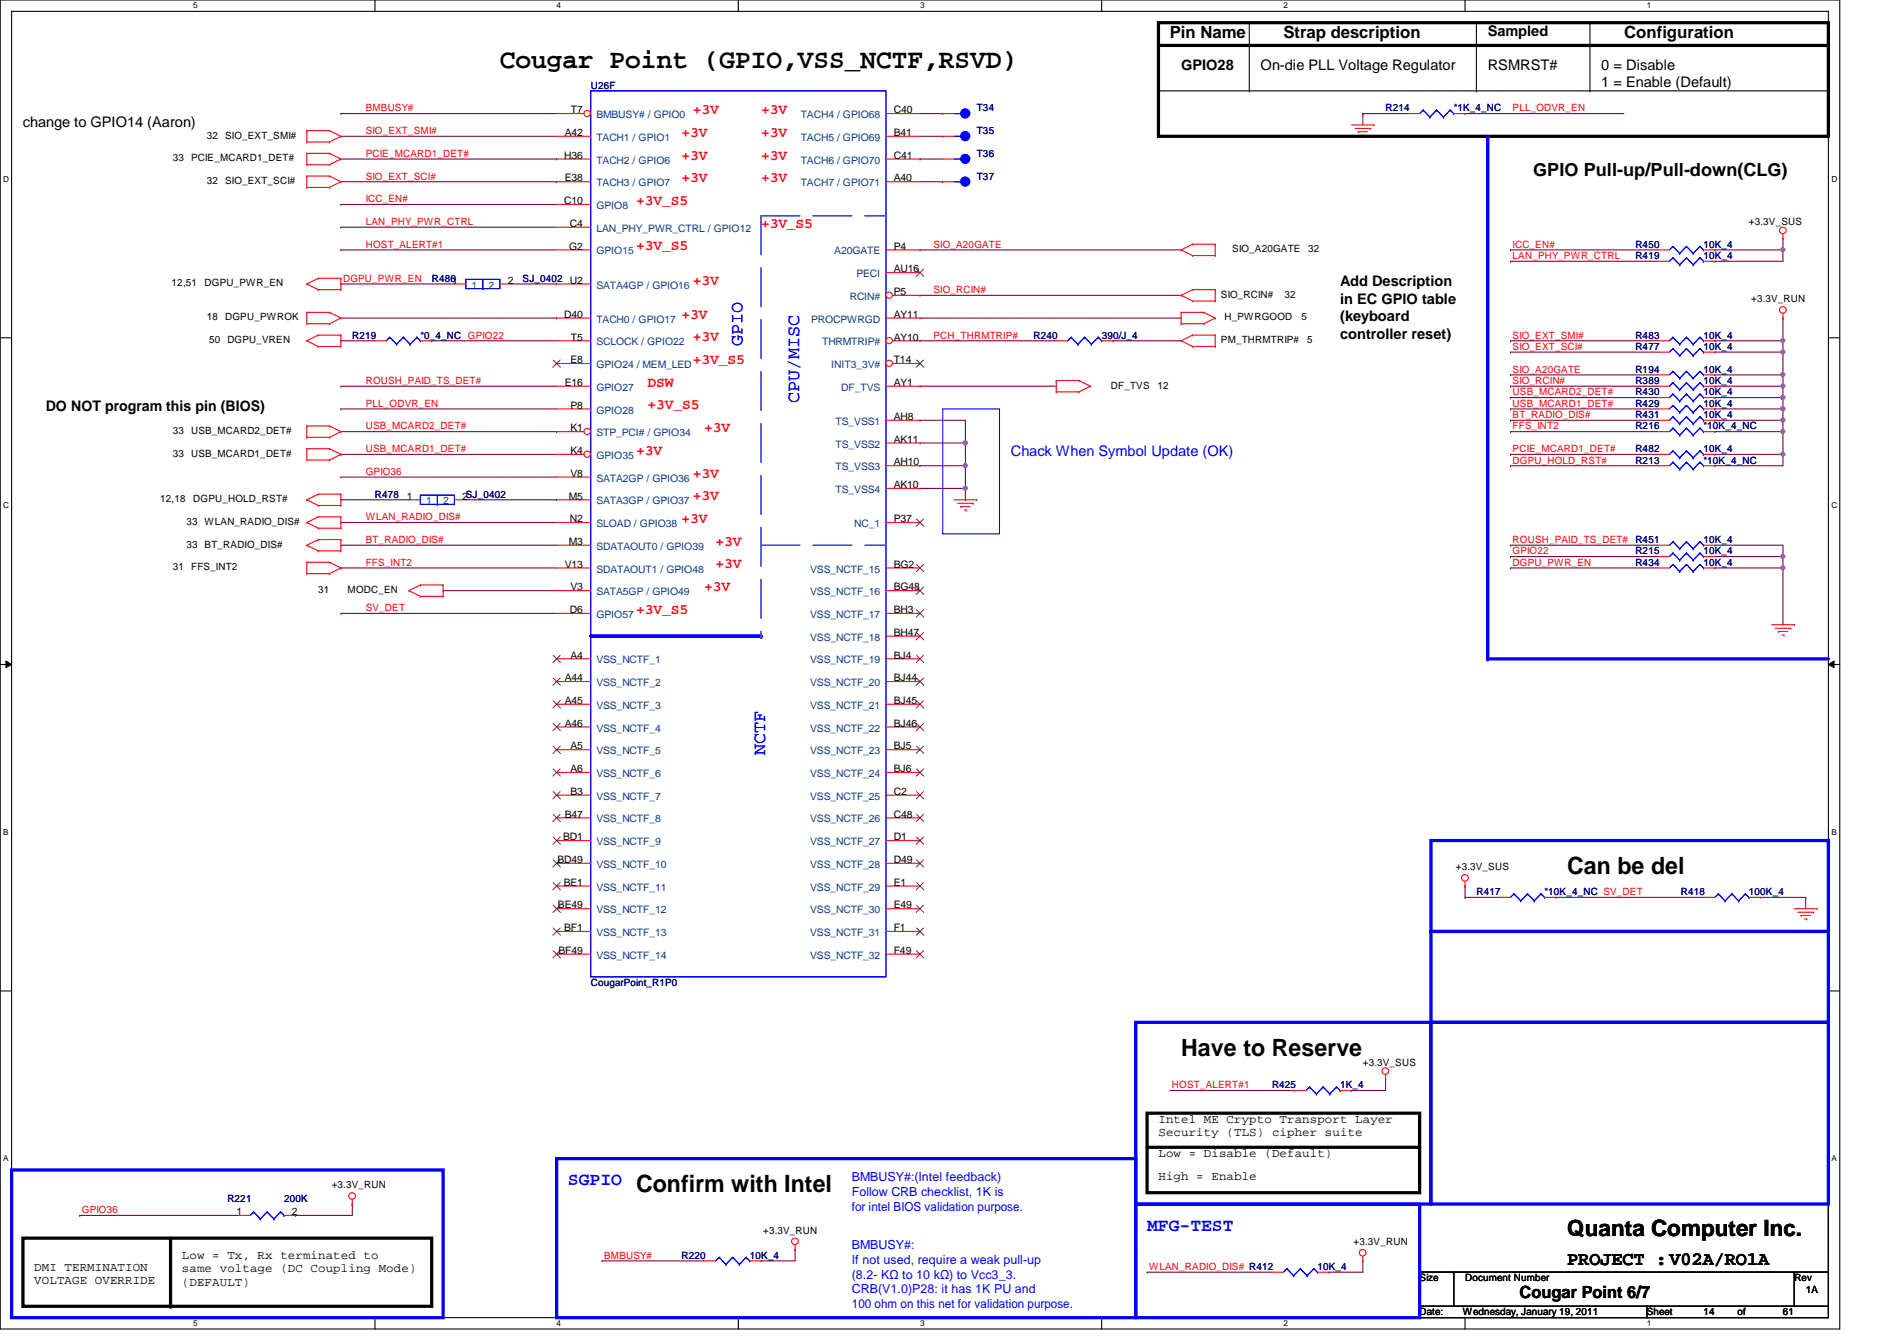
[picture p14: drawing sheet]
<svg xmlns="http://www.w3.org/2000/svg" width="297mm" height="210mm" viewBox="0 0 297 210" stroke-linecap="round" stroke-linejoin="round" font-family="sans-serif">
<defs><g id="words">
<text font-size="4.2" x="78.3" y="10.7">Cougar Point (GPIO,VSS_NCTF,RSVD)</text>
<g font-size="3.7">
<text x="245.4" y="136.8">Can be del</text>
<text x="185" y="165.3">Have to Reserve</text>
<text x="99.6" y="186.6">Confirm with Intel</text>
</g>
<text font-size="3.5" x="245.4" y="193.5">Quanta Computer Inc.</text>
<text font-size="3" x="245.4" y="198.1">PROJECT :V02A/RO1A</text>
<text font-size="2.8" x="240.1" y="27.5">GPIO Pull-up/Pull-down(CLG)</text>
<g font-size="2.8" fill="#00f">
<text x="116.2" y="54.2" transform="rotate(-90 116.2 54.2)">GPIO</text>
<text x="125.1" y="63.1" transform="rotate(-90 125.1 63.1)">CPU/MISC</text>
<text x="119.8" y="118.2" transform="rotate(-90 119.8 118.2)">NCTF</text>
<text x="88.9" y="185.5">SGPIO</text>
<text x="179.6" y="192.6">MFG-TEST</text>
</g>
<g font-size="2.6">
<text x="183.2" y="6">Pin Name</text>
<text x="201" y="6">Strap description</text>
<text x="254.3" y="6">Configuration</text>
<text x="238" y="203.2">Cougar Point 6/7</text>
</g>
<g font-size="2.3">
<text x="233" y="5.7">Sampled</text>
<text x="185" y="11">GPIO28</text>
<text x="197.4" y="11">On-die PLL Voltage Regulator</text>
<text x="233" y="11">RSMRST#</text>
<text x="250.7" y="11">0 = Disable</text>
<text x="250.7" y="13.6">1 = Enable (Default)</text>
<text x="3.6" y="19.9">change to GPIO14 (Aaron)</text>
<text x="209.8" y="44.8">Add Description</text>
<text x="209.8" y="47.5">in EC GPIO table</text>
<text x="209.8" y="50.3">(keyboard</text>
<text x="209.8" y="53">controller reset)</text>
<text x="7.2" y="64.3">DO NOT program this pin (BIOS)</text>
</g>
<g font-size="2.3" fill="#f00">
<text x="108.5" y="17.9">+3V</text>
<text x="119.2" y="17.9">+3V</text>
<text x="106.7" y="21.4">+3V</text>
<text x="119.2" y="21.4">+3V</text>
<text x="106.7" y="25">+3V</text>
<text x="106.7" y="28.5">+3V</text>
<text x="119.2" y="25">+3V</text>
<text x="119.2" y="28.5">+3V</text>
<text x="99.6" y="32.1">+3V_S5</text>
<text x="119.2" y="35.6">+3V_S5</text>
<text x="99.6" y="39.2">+3V_S5</text>
<text x="108.5" y="44.5">+3V</text>
<text x="106.7" y="49.9">+3V</text>
<text x="108.5" y="53.4">+3V</text>
<text x="108.5" y="57">+3V_S5</text>
<text x="101.4" y="60.5">DSW</text>
<text x="101.4" y="64.1">+3V_S5</text>
<text x="99.6" y="71.2">+3V</text>
<text x="110.3" y="67.6">+3V</text>
<text x="108.5" y="74.8">+3V</text>
<text x="106.7" y="81.9">+3V</text>
<text x="108.5" y="78.3">+3V</text>
<text x="112.1" y="85.4">+3V</text>
<text x="112.1" y="89">+3V</text>
<text x="110.3" y="92.5">+3V</text>
<text x="99.6" y="96.1">+3V_S5</text>
</g>
<text font-size="2.3" fill="#00f" x="158.3" y="71.4">Chack When Symbol Update (OK)</text>
<g font-size="1.9">
<text x="181.4" y="175.8">Intel ME Crypto Transport Layer</text>
<text x="181.4" y="177.8">Security (TLS) cipher suite</text>
<text x="181.4" y="181.1">Low = Disable (Default)</text>
<text x="181.4" y="184.7">High = Enable</text>
<text x="28.5" y="197.1">Low = Tx, Rx terminated to</text>
<text x="5.4" y="198.9">DMI TERMINATION</text>
<text x="5.4" y="201">VOLTAGE OVERRIDE</text>
<text x="28.5" y="199.2">same voltage (DC Coupling Mode)</text>
<text x="28.5" y="201.3">(DEFAULT)</text>
</g>
<g font-size="1.9" fill="#00f">
<text x="133.4" y="184.9">BMBUSY#:(Intel feedback)</text>
<text x="133.4" y="187.2">Follow CRB checklist, 1K is</text>
<text x="133.4" y="189.5">for intel BIOS validation purpose.</text>
<text x="133.4" y="195.6">BMBUSY#:</text>
<text x="133.4" y="197.9">If not used, require a weak pull-up</text>
<text x="133.4" y="200.2">(8.2- KΩ to 10 kΩ) to Vcc3_3.</text>
<text x="133.4" y="202.4">CRB(V1.0)P28: it has 1K PU and</text>
<text x="133.4" y="204.7">100 ohm on this net for validation purpose.</text>
</g>
<g font-size="1.6" fill="#f00">
<text x="57.3" y="17.4">BMBUSY#</text>
<text x="236.9" y="17.4">PLL_ODVR_EN</text>
<text x="57.3" y="21">SIO_EXT_SMI#</text>
<text x="57.3" y="28.1">SIO_EXT_SCI#</text>
<text x="57.3" y="24.6">PCIE_MCARD1_DET#</text>
<text x="57.3" y="31.7">ICC_EN#</text>
<text x="57.3" y="35.2">LAN_PHY_PWR_CTRL</text>
<text x="57.3" y="38.8">HOST_ALERT#1</text>
<text x="146.2" y="38.8">SIO_A20GATE</text>
<text x="236.9" y="38.8">ICC_EN#</text>
<text x="236.9" y="40.6">LAN_PHY_PWR_CTRL</text>
<text x="53.7" y="44.1">DGPU_PWR_EN</text>
<text x="146.2" y="45.9">SIO_RCIN#</text>
<text x="146.2" y="53">PCH_THRMTRIP#</text>
<text x="236.9" y="53">SIO_EXT_SMI#</text>
<text x="236.9" y="58.3">SIO_A20GATE</text>
<text x="236.9" y="54.8">SIO_EXT_SCI#</text>
<text x="57.3" y="63.7">PLL_ODVR_EN</text>
<text x="57.3" y="60.1">ROUSH_PAID_TS_DET#</text>
<text x="236.9" y="60.1">SIO_RCIN#</text>
<text x="236.9" y="63.7">USB_MCARD1_DET#</text>
<text x="236.9" y="65.4">BT_RADIO_DIS#</text>
<text x="236.9" y="61.9">USB_MCARD2_DET#</text>
<text x="57.3" y="70.8">USB_MCARD1_DET#</text>
<text x="57.3" y="67.2">USB_MCARD2_DET#</text>
<text x="236.9" y="70.8">PCIE_MCARD1_DET#</text>
<text x="236.9" y="67.2">FFS_INT2</text>
<text x="57.3" y="74.3">GPIO36</text>
<text x="236.9" y="72.6">DGPU_HOLD_RST#</text>
<text x="57.3" y="81.4">WLAN_RADIO_DIS#</text>
<text x="57.3" y="85">BT_RADIO_DIS#</text>
<text x="57.3" y="88.6">FFS_INT2</text>
<text x="236.9" y="86.8">GPIO22</text>
<text x="236.9" y="85">ROUSH_PAID_TS_DET#</text>
<text x="236.9" y="88.6">DGPU_PWR_EN</text>
<text x="57.3" y="95.7">SV_DET</text>
<text x="183.5" y="170.3">HOST_ALERT#1</text>
<text x="12.8" y="189.9">GPIO36</text>
<text x="94.6" y="197">BMBUSY#</text>
<text x="180" y="198.8">WLAN_RADIO_DIS# R412</text>
</g>
<g font-size="1.6">
<text x="89.4" y="17.7">T7</text>
<text x="140" y="17.7">C40</text>
<text x="32.4" y="21.7">32</text>
<text x="35.3" y="21.7">SIO_EXT_SMI#</text>
<text x="88.4" y="21.3">A42</text>
<text x="140" y="21.3">B41</text>
<text x="27" y="25.3">33</text>
<text x="29.9" y="25.3">PCIE_MCARD1_DET#</text>
<text x="32.4" y="28.8">32</text>
<text x="35.3" y="28.8">SIO_EXT_SCI#</text>
<text x="88.3" y="24.8">H36</text>
<text x="88.4" y="28.4">E38</text>
<text x="140" y="24.8">C41</text>
<text x="140" y="28.4">A40</text>
<text x="88.3" y="32">C10</text>
<text x="89.2" y="35.5">C4</text>
<text x="273.9" y="35.2">+3.3V_SUS</text>
<text x="89.1" y="39.1">G2</text>
<text x="140" y="39.1">P4</text>
<text x="193" y="39.5">SIO_A20GATE</text>
<text x="204.8" y="39.5">32</text>
<text x="26.9" y="44.8">12,51</text>
<text x="32" y="44.8">DGPU_PWR_EN</text>
<text x="79.5" y="44.4">2</text>
<text x="89.2" y="44.4">U2</text>
<text x="140" y="46.2">P5</text>
<text x="140" y="42.6">AU16</text>
<text x="191.2" y="46.6">SIO_RCIN#</text>
<text x="201.1" y="46.6">32</text>
<text x="274.2" y="47.3">+3.3V_RUN</text>
<text x="32.4" y="50.2">18</text>
<text x="32.8" y="53.7">50 DGPU_VREN</text>
<text x="35.3" y="50.2">DGPU_PWROK</text>
<text x="88.3" y="49.7">D40</text>
<text x="89.4" y="53.3">T5</text>
<text x="140" y="49.7">AY11</text>
<text x="140" y="53.3">AY10</text>
<text x="191.2" y="53.7">PM_THRMTRIP#</text>
<text x="191.7" y="50.2">H_PWRGOOD</text>
<text x="203.8" y="50.2">5</text>
<text x="204.7" y="53.7">5</text>
<text x="89.3" y="56.9">E8</text>
<text x="140" y="56.9">T14</text>
<text x="88.4" y="60.4">E16</text>
<text x="89.3" y="64">P8</text>
<text x="140" y="65.7">AH8</text>
<text x="140" y="60.4">AY1</text>
<text x="173.9" y="60.8">DF_TVS</text>
<text x="181.2" y="60.8">12</text>
<text x="27" y="67.9">33</text>
<text x="27" y="71.5">33</text>
<text x="29.9" y="67.9">USB_MCARD2_DET#</text>
<text x="29.9" y="71.5">USB_MCARD1_DET#</text>
<text x="89.3" y="67.5">K1</text>
<text x="89.3" y="71.1">K4</text>
<text x="140" y="69.3">AK11</text>
<text x="89.3" y="74.6">V8</text>
<text x="140" y="76.4">AK10</text>
<text x="140" y="72.9">AH10</text>
<text x="25.1" y="78.6">12,18</text>
<text x="29.2" y="82.2">33 WLAN_RADIO_DIS#</text>
<text x="30.3" y="78.6">DGPU_HOLD_RST#</text>
<text x="63.7" y="78.2">1</text>
<text x="72.4" y="78.2">2SJ_0402</text>
<text x="89.1" y="78.2">M5</text>
<text x="89.2" y="81.7">N2</text>
<text x="140" y="81.7">P37</text>
<text x="27" y="89.3">31</text>
<text x="29.2" y="85.7">33 BT_RADIO_DIS#</text>
<text x="29.9" y="89.3">FFS_INT2</text>
<text x="88.4" y="88.9">V13</text>
<text x="89.1" y="85.3">M3</text>
<text x="140" y="88.9">BG2</text>
<text x="49.8" y="92.8">31</text>
<text x="54.4" y="92.8">MODC_EN</text>
<text x="89.2" y="96">D6</text>
<text x="89.3" y="92.4">V3</text>
<text x="140" y="96">BH3</text>
<text x="140" y="92.4">BG48</text>
<text x="140" y="99.5">BH47</text>
<text x="88.4" y="106.6">A44</text>
<text x="89.3" y="103.1">A4</text>
<text x="140" y="103.1">BJ4</text>
<text x="140" y="106.6">BJ44</text>
<text x="88.4" y="110.2">A45</text>
<text x="88.4" y="113.7">A46</text>
<text x="140" y="110.2">BJ45</text>
<text x="140" y="113.7">BJ46</text>
<text x="89.3" y="117.3">A5</text>
<text x="140" y="117.3">BJ5</text>
<text x="89.3" y="120.9">A6</text>
<text x="89.3" y="124.4">B3</text>
<text x="140" y="120.9">BJ6</text>
<text x="140" y="124.4">C2</text>
<text x="88.2" y="131.5">BD1</text>
<text x="88.4" y="128">B47</text>
<text x="140" y="128">C48</text>
<text x="140" y="131.5">D1</text>
<text x="87.3" y="135.1">BD49</text>
<text x="140" y="135.1">D49</text>
<text x="228" y="136.2">+3.3V_SUS</text>
<text x="87.4" y="142.2">BE49</text>
<text x="88.3" y="138.6">BE1</text>
<text x="140" y="138.6">E1</text>
<text x="140" y="142.2">E49</text>
<text x="87.5" y="149.3">BF49</text>
<text x="88.3" y="145.8">BF1</text>
<text x="140" y="149.3">F49</text>
<text x="140" y="145.8">F1</text>
<text x="213.4" y="166.8">+3.3V_SUS</text>
<text x="37" y="190.2">1</text>
<text x="45.7" y="190.2">2</text>
<text x="51.9" y="186">+3.3V_RUN</text>
<text x="119.5" y="193.1">+3.3V_RUN</text>
<text x="212" y="194.9">+3.3V_RUN</text>
<text x="222.3" y="200.6">Size</text>
<text x="229.4" y="200.6">Document Number</text>
<text x="281" y="200.6">Rev</text>
<text x="282.7" y="202.4">1A</text>
<text x="222.3" y="205.9">Date:</text>
<text x="229.1" y="205.9">Wednesday, January 19, 2011</text>
<text x="257.8" y="205.9">Sheet</text>
<text x="266.7" y="205.9">14</text>
<text x="272.1" y="205.9">of</text>
<text x="279.2" y="205.9">61</text>
</g>
<g font-size="1.6" fill="#000080">
<text x="92.5" y="13.9">U26F</text>
<text x="152.9" y="17.4">T34</text>
<text x="217" y="17.4">R214</text>
<text x="227.6" y="17.4">*1K_4_NC</text>
<text x="152.9" y="21">T35</text>
<text x="152.9" y="24.6">T36</text>
<text x="152.9" y="28.1">T37</text>
<text x="256.1" y="40.6">R419</text>
<text x="256.1" y="38.8">R450</text>
<text x="266.7" y="40.6">10K_4</text>
<text x="266.7" y="38.8">10K_4</text>
<text x="67.6" y="44.1">R4861</text>
<text x="81.8" y="44.1">SJ_0402</text>
<text x="55.2" y="53">R219</text>
<text x="65.8" y="53">*0_4_NC GPIO22</text>
<text x="161.8" y="53">R240</text>
<text x="172.5" y="53">390/J_4</text>
<text x="256.1" y="53">R483</text>
<text x="266.7" y="53">10K_4</text>
<text x="256.1" y="54.8">R477</text>
<text x="256.1" y="58.3">R194</text>
<text x="266.7" y="54.8">10K_4</text>
<text x="266.7" y="58.3">10K_4</text>
<text x="256.1" y="65.4">R431</text>
<text x="256.1" y="61.9">R430</text>
<text x="256.1" y="63.7">R429</text>
<text x="256.1" y="60.1">R389</text>
<text x="266.7" y="65.4">10K_4</text>
<text x="266.7" y="61.9">10K_4</text>
<text x="266.7" y="63.7">10K_4</text>
<text x="266.7" y="60.1">10K_4</text>
<text x="256.1" y="67.2">R216</text>
<text x="256.1" y="70.8">R482</text>
<text x="266.7" y="67.2">*10K_4_NC</text>
<text x="266.7" y="70.8">10K_4</text>
<text x="58.7" y="77.9">R478</text>
<text x="256.1" y="72.6">R213</text>
<text x="266.7" y="72.6">*10K_4_NC</text>
<text x="256.1" y="88.6">R434</text>
<text x="256.1" y="86.8">R215</text>
<text x="256.1" y="85">R451</text>
<text x="266.7" y="88.6">10K_4</text>
<text x="266.7" y="86.8">10K_4</text>
<text x="266.7" y="85">10K_4</text>
<text x="231.2" y="140.1">R417</text>
<text x="241.8" y="140.1">*10K_4_NC SV_DET</text>
<text x="263.2" y="140.1">R418</text>
<text x="273.9" y="140.1">100K_4</text>
<text x="92.5" y="154.3">CougarPoint_R1P0</text>
<text x="199.2" y="170.3">R425</text>
<text x="209.8" y="170.3">1K_4</text>
<text x="35.6" y="188.1">R221</text>
<text x="44.5" y="188.1">200K</text>
<text x="106.7" y="197">R220</text>
<text x="117.4" y="197">10K_4</text>
<text x="206.3" y="198.8">10K_4</text>
</g>
<g font-size="1.6" fill="#004080">
<text x="93.4" y="18.5">BMBUSY# / GPIO0</text>
<text x="93.4" y="22.1">TACH1 / GPIO1</text>
<text x="125.4" y="18.5">TACH4 / GPIO68</text>
<text x="125.4" y="22.1">TACH5 / GPIO69</text>
<text x="93.4" y="25.6">TACH2 / GPIO6</text>
<text x="93.4" y="29.2">TACH3 / GPIO7</text>
<text x="125.4" y="25.6">TACH6 / GPIO70</text>
<text x="125.4" y="29.2">TACH7 / GPIO71</text>
<text x="93.4" y="32.7">GPIO8</text>
<text x="93.4" y="36.3">LAN_PHY_PWR_CTRL / GPIO12</text>
<text x="93.4" y="39.8">GPIO15</text>
<text x="130.6" y="39.8">A20GATE</text>
<text x="73.8" y="45.2">1</text>
<text x="76.5" y="45.2">2</text>
<text x="93.4" y="45.2">SATA4GP / GPIO16</text>
<text x="133.1" y="46.9">RCIN#</text>
<text x="134.1" y="43.4">PECI</text>
<text x="93.4" y="50.5">TACH0 / GPIO17</text>
<text x="127" y="50.5">PROCPWRGD</text>
<text x="93.4" y="57.6">GPIO24 / MEM_LED</text>
<text x="93.4" y="54.1">SCLOCK / GPIO22</text>
<text x="128.7" y="54.1">THRMTRIP#</text>
<text x="130.2" y="57.6">INIT3_3V#</text>
<text x="93.4" y="61.2">GPIO27</text>
<text x="93.4" y="64.7">GPIO28</text>
<text x="131.7" y="61.2">DF_TVS</text>
<text x="93.4" y="68.3">STP_PCI# / GPIO34</text>
<text x="93.4" y="71.8">GPIO35</text>
<text x="130.8" y="70.1">TS_VSS2</text>
<text x="130.8" y="66.5">TS_VSS1</text>
<text x="93.4" y="75.4">SATA2GP / GPIO36</text>
<text x="130.8" y="77.2">TS_VSS4</text>
<text x="130.8" y="73.6">TS_VSS3</text>
<text x="66.7" y="79">1</text>
<text x="69.4" y="79">2</text>
<text x="93.4" y="79">SATA3GP / GPIO37</text>
<text x="93.4" y="82.5">SLOAD / GPIO38</text>
<text x="133.8" y="82.5">NC_1</text>
<text x="93.4" y="86.1">SDATAOUT0 / GPIO39</text>
<text x="93.4" y="89.6">SDATAOUT1 / GPIO48</text>
<text x="126.9" y="89.6">VSS_NCTF_15</text>
<text x="93.4" y="93.2">SATA5GP / GPIO49</text>
<text x="126.9" y="93.2">VSS_NCTF_16</text>
<text x="93.4" y="96.7">GPIO57</text>
<text x="126.9" y="96.7">VSS_NCTF_17</text>
<text x="126.9" y="100.3">VSS_NCTF_18</text>
<text x="93.4" y="103.8">VSS_NCTF_1</text>
<text x="93.4" y="107.4">VSS_NCTF_2</text>
<text x="126.9" y="103.8">VSS_NCTF_19</text>
<text x="126.9" y="107.4">VSS_NCTF_20</text>
<text x="93.4" y="111">VSS_NCTF_3</text>
<text x="126.9" y="111">VSS_NCTF_21</text>
<text x="93.4" y="114.5">VSS_NCTF_4</text>
<text x="93.4" y="118.1">VSS_NCTF_5</text>
<text x="126.9" y="114.5">VSS_NCTF_22</text>
<text x="126.9" y="118.1">VSS_NCTF_23</text>
<text x="93.4" y="121.6">VSS_NCTF_6</text>
<text x="93.4" y="125.2">VSS_NCTF_7</text>
<text x="126.9" y="121.6">VSS_NCTF_24</text>
<text x="126.9" y="125.2">VSS_NCTF_25</text>
<text x="93.4" y="128.7">VSS_NCTF_8</text>
<text x="126.9" y="128.7">VSS_NCTF_26</text>
<text x="93.4" y="132.3">VSS_NCTF_9</text>
<text x="93.4" y="135.8">VSS_NCTF_10</text>
<text x="126.9" y="132.3">VSS_NCTF_27</text>
<text x="126.9" y="135.8">VSS_NCTF_28</text>
<text x="93.4" y="139.4">VSS_NCTF_11</text>
<text x="93.4" y="143">VSS_NCTF_12</text>
<text x="126.9" y="139.4">VSS_NCTF_29</text>
<text x="126.9" y="143">VSS_NCTF_30</text>
<text x="93.4" y="146.5">VSS_NCTF_13</text>
<text x="126.9" y="146.5">VSS_NCTF_31</text>
<text x="93.4" y="150.1">VSS_NCTF_14</text>
<text x="126.9" y="150.1">VSS_NCTF_32</text>
</g>
<g font-size="1.3">
<text x="30.3" y="1.3">5</text>
<text x="87.2" y="1.3">4</text>
<text x="144.1" y="1.3">3</text>
<text x="201" y="1.3">2</text>
<text x="257.8" y="1.3">1</text>
<text x=".5" y="28.4">D</text>
<text x="286.8" y="28.4">D</text>
<text x=".5" y="79.5">C</text>
<text x="286.8" y="79.5">C</text>
<text x=".5" y="130.7">B</text>
<text x="286.8" y="130.7">B</text>
<text x=".5" y="181.8">A</text>
<text x="286.8" y="181.8">A</text>
<text x="30.3" y="207.6">5</text>
<text x="87.2" y="207.6">4</text>
<text x="144.1" y="207.6">3</text>
<text x="201" y="207.6">2</text>
<text x="257.8" y="207.6">1</text>
</g>
</g></defs>
<path d="M0 0h288.1v208h-288.1zM1.8 1.8h284.5v204.4h-284.5z" fill="none" stroke="#000" stroke-width=".17"/>
<g fill="#fff">
<path d="M30.3 .2h.6v1.4h-.6z"/>
<path d="M30.3 206.4h.6v1.4h-.6z"/>
</g>
<path d="M58.7 0v1.8M58.7 206.2v1.8" fill="none" stroke="#000" stroke-width=".17"/>
<g fill="#fff">
<path d="M87.2 .2h.6v1.4h-.6z"/>
<path d="M87.2 206.4h.6v1.4h-.6z"/>
</g>
<path d="M115.6 0v1.8M115.6 206.2v1.8" fill="none" stroke="#000" stroke-width=".17"/>
<g fill="#fff">
<path d="M144.1 .2h.6v1.4h-.6z"/>
<path d="M144.1 206.4h.6v1.4h-.6z"/>
</g>
<path d="M172.5 0v1.8M172.5 206.2v1.8" fill="none" stroke="#000" stroke-width=".17"/>
<g fill="#fff">
<path d="M201 .2h.6v1.4h-.6z"/>
<path d="M201 206.4h.6v1.4h-.6z"/>
</g>
<path d="M229.4 0v1.8M229.4 206.2v1.8" fill="none" stroke="#000" stroke-width=".17"/>
<g fill="#fff">
<path d="M257.8 .2h.7v1.4h-.7z"/>
<path d="M257.8 206.4h.7v1.4h-.7z"/>
<path d="M.5 27.3h.9v1.4h-.9z"/>
<path d="M286.8 27.3h.9v1.4h-.9z"/>
<path d="M.5 78.4h.9v1.4h-.9z"/>
<path d="M286.8 78.4h.9v1.4h-.9z"/>
</g>
<path d="M0 52.9h1.8M286.3 52.9h1.8" fill="none" stroke="#000" stroke-width=".17"/>
<g fill="#fff">
<path d="M.5 129.5h.8v1.4h-.8z"/>
<path d="M286.8 129.5h.8v1.4h-.8z"/>
</g>
<path d="M0 104h1.8M286.3 104h1.8" fill="none" stroke="#000" stroke-width=".17"/>
<path d="M.9 103.5l.9 .5-.9 .5zM286.3 104l.9-.5v1z" fill="#000"/>
<path d="M.9 103.5l.9 .5-.9 .5zM286.3 104l.9-.5v1z" fill="none" stroke="#000" stroke-width=".16"/>
<g fill="#fff">
<path d="M.5 180.6h.8v1.4h-.8z"/>
<path d="M286.8 180.6h.8v1.4h-.8z"/>
</g>
<path d="M0 155.1h1.8M286.3 155.1h1.8" fill="none" stroke="#000" stroke-width=".17"/>
<g fill="none" stroke="#800040" stroke-width=".17">
<path d="M53.4 39.1h.1M53.4 21.3h.1M53.4 39.1h33.8M53.4 21.3h33.8M53.4 44.4h.1M53.4 44.4h17.8M174.3 53.3h.1M174.3 53.3h10.7M279.2 58.7h.1M279.2 58.7v1.8M53.4 74.7h.1M53.4 71.1h.1"/>
<path d="M53.4 74.7h33.8M53.4 71.1h33.8M236.5 60.5h.1M236.5 60.5h23.1M53.4 85.3h.1M53.4 81.8h.1M53.4 96h.1M53.4 85.3h33.8M53.4 81.8h33.8M53.4 96h33.8M183.2 170.7h19.5M202.7 170.7h.1"/>
<path d="M211.6 170.7h.1M217 168.9h.1M217 168.9v1.8h-5.4M179.6 199.1h.1M179.6 199.1h19.6M208.1 199.1h.1M213.4 197.4h.1M213.4 197.4v1.7h-5.3"/>
</g>
<circle cx="279.2" cy="58.6" r=".32" fill="#f0f"/>
<circle cx="279.2" cy="58.6" r=".32" fill="none" stroke="#f0f" stroke-width=".17"/>
<path d="M268.5 60.5h.1M268.5 60.5h10.7" fill="none" stroke="#800040" stroke-width=".17"/>
<circle cx="279.2" cy="60.4" r=".32" fill="#f0f"/>
<circle cx="279.2" cy="60.4" r=".32" fill="none" stroke="#f0f" stroke-width=".17"/>
<g fill="none" stroke="#800040" stroke-width=".17">
<path d="M53.4 17.8h.1M53.4 17.8h33.8M213.4 17.8h.1M213.4 17.8h7.1M213.4 17.8v1.8M229.4 17.8h.1M229.4 17.8h24.9M53.4 32h.1M53.4 32h33.8M144.1 39.1h.1M144.1 39.1h40.9M144.1 53.3h.1"/>
<path d="M144.1 46.2h.1M144.1 49.8h.1M144.1 53.3h21.3M144.1 46.2h40.9M144.1 49.8h40.9M236.5 58.7h.1M236.5 58.7h23.1M268.5 58.7h.1M279.2 55.1h.1M279.2 55.1v3.6h-10.7M53.4 64h.1M53.4 60.5h.1"/>
<path d="M53.4 64h33.8M53.4 60.5h33.8M53.4 67.6h33.8M87.2 67.6h.1M144.1 65.8h.1M144.1 69.3h.1M144.1 65.8h7.1M144.1 69.3h7.1M12.5 190.2h.1M12.5 190.2h24.9M46.3 190.2h.1M55.2 188.5h.1"/>
<path d="M55.2 188.5v1.7h-8.9M94.3 197.4h.1M94.3 197.4h16M119.2 197.4h.1M124.5 195.6h.1M124.5 195.6v1.8h-5.3"/>
</g>
<circle cx="151.1" cy="69.3" r=".32" fill="#f0f"/>
<circle cx="151.1" cy="69.3" r=".32" fill="none" stroke="#f0f" stroke-width=".17"/>
<path d="M144.1 72.9h.1M144.1 72.9h7.1" fill="none" stroke="#800040" stroke-width=".17"/>
<circle cx="151.1" cy="72.9" r=".32" fill="#f0f"/>
<circle cx="151.1" cy="72.9" r=".32" fill="none" stroke="#f0f" stroke-width=".17"/>
<path d="M144.1 76.5h.1M144.1 76.5h7.1" fill="none" stroke="#800040" stroke-width=".17"/>
<circle cx="151.1" cy="76.4" r=".32" fill="#f0f"/>
<circle cx="151.1" cy="76.4" r=".32" fill="none" stroke="#f0f" stroke-width=".17"/>
<g fill="none" stroke="#800040" stroke-width=".17">
<path d="M53.4 28.4h33.8M87.2 28.4h.1M279.2 39.1h.1M279.2 39.1v1.8M151.2 69.3h.1M151.2 76.5h.1M151.2 72.9h.1M151.2 78.2h.1M151.2 65.8v12.4M53.4 88.9h.1M53.4 88.9h33.8M229.4 138.7h.1"/>
<path d="M229.4 138.7v1.8M229.4 140.5h.1M229.4 140.5h5.3M243.6 140.5h.1M243.6 140.5h23.1M275.6 140.5h.1M275.6 140.5h7.1M282.7 140.5h.1M282.7 140.5v1.7"/>
</g>
<circle cx="279.2" cy="39.1" r=".32" fill="#f0f"/>
<circle cx="279.2" cy="39.1" r=".32" fill="none" stroke="#f0f" stroke-width=".17"/>
<path d="M236.5 39.1h.1M236.5 39.1h23.1M268.5 39.1h.1M268.5 39.1h10.7M144.1 60.5h.1M144.1 60.5h21.3M279.2 60.5h.1M279.2 60.5v1.7" fill="none" stroke="#800040" stroke-width=".17"/>
<circle cx="279.2" cy="62.2" r=".32" fill="#f0f"/>
<circle cx="279.2" cy="62.2" r=".32" fill="none" stroke="#f0f" stroke-width=".17"/>
<path d="M53.4 35.6h.1M53.4 35.6h33.8M53.4 53.3h.1M53.4 53.3h5.3M53.4 49.8h33.8M67.6 53.3h.1M67.6 53.3h19.6M87.2 49.8h.1M236.5 87.1h.1M236.5 87.1h23.1M268.5 87.1h10.7M279.2 87.1h.1" fill="none" stroke="#800040" stroke-width=".17"/>
<circle cx="279.2" cy="87.1" r=".32" fill="#f0f"/>
<circle cx="279.2" cy="87.1" r=".32" fill="none" stroke="#f0f" stroke-width=".17"/>
<path d="M236.5 64h.1M236.5 64h23.1M268.5 62.2h.1M268.5 62.2h10.7M279.2 88.9h.1M279.2 88.9v8.9" fill="none" stroke="#800040" stroke-width=".17"/>
<circle cx="279.2" cy="62.2" r=".32" fill="#f0f"/>
<circle cx="279.2" cy="62.2" r=".32" fill="none" stroke="#f0f" stroke-width=".17"/>
<path d="M236.5 65.8h.1M236.5 65.8h23.1M268.5 64h.1M268.5 64h10.7" fill="none" stroke="#800040" stroke-width=".17"/>
<circle cx="279.2" cy="64" r=".32" fill="#f0f"/>
<circle cx="279.2" cy="64" r=".32" fill="none" stroke="#f0f" stroke-width=".17"/>
<path d="M236.5 62.2h.1M236.5 62.2h23.1M268.5 65.8h.1M268.5 71.1h.1M268.5 65.8h10.7M279.2 67.6h.1M279.2 62.2h.1M279.2 62.2v1.8M279.2 67.6v3.5h-10.7" fill="none" stroke="#800040" stroke-width=".17"/>
<circle cx="279.2" cy="71.1" r=".32" fill="#f0f"/>
<circle cx="279.2" cy="71.1" r=".32" fill="none" stroke="#f0f" stroke-width=".17"/>
<g fill="none" stroke="#800040" stroke-width=".17">
<path d="M236.5 40.9h.1M236.5 40.9h23.1M268.5 40.9h.1M268.5 53.3h.1M268.5 40.9h10.7M268.5 53.3h10.7M236.5 71.1h.1M236.5 71.1h23.1M236.5 85.3h.1M236.5 85.3h23.1M268.5 85.3h.1M268.5 85.3h10.7v1.8"/>
<path d="M279.2 87.1h.1"/>
</g>
<circle cx="279.2" cy="53.3" r=".32" fill="#f0f"/>
<circle cx="279.2" cy="53.3" r=".32" fill="none" stroke="#f0f" stroke-width=".17"/>
<path d="M268.5 55.1h.1M268.5 55.1h10.7" fill="none" stroke="#800040" stroke-width=".17"/>
<circle cx="279.2" cy="55.1" r=".32" fill="#f0f"/>
<circle cx="279.2" cy="55.1" r=".32" fill="none" stroke="#f0f" stroke-width=".17"/>
<path d="M236.5 53.3h.1M236.5 55.1h.1M236.5 53.3h23.1M236.5 55.1h23.1M279.2 53.3h.1M279.2 49.8h.1M279.2 49.8v5.3M279.2 64h.1M279.2 64v1.8" fill="none" stroke="#800040" stroke-width=".17"/>
<circle cx="279.2" cy="64" r=".32" fill="#f0f"/>
<circle cx="279.2" cy="64" r=".32" fill="none" stroke="#f0f" stroke-width=".17"/>
<g fill="none" stroke="#800040" stroke-width=".17">
<path d="M53.4 24.9h33.8M87.2 24.9h.1M144.1 24.9h.1M144.1 24.9h3.5M144.1 28.4h3.5M144.1 21.3h3.5M147.6 28.4h.1M147.6 21.3h.1M279.2 37.3h.1M279.2 37.3v1.8M53.4 78.2h.1M53.4 78.2h10.6"/>
<path d="M236.5 72.9h.1M236.5 72.9h23.1M268.5 72.9h.1M279.2 71.1h.1M279.2 71.1v1.8h-10.7M268.5 88.9h.1M268.5 88.9h10.7"/>
</g>
<circle cx="279.2" cy="88.9" r=".32" fill="#f0f"/>
<circle cx="279.2" cy="88.9" r=".32" fill="none" stroke="#f0f" stroke-width=".17"/>
<g fill="none" stroke="#800040" stroke-width=".17">
<path d="M144.1 17.8h3.5M147.6 17.8h.1M80 44.4h7.2M87.2 44.4h.1M72.9 78.2h14.3M87.2 78.2h.1M236.5 67.6h.1M236.5 67.6h23.1M268.5 67.6h.1M268.5 67.6h10.7M69.4 92.5h.1M69.4 92.5h17.8"/>
<path d="M236.5 88.9h.1M236.5 88.9h23.1M279.2 87.1h.1M279.2 87.1v1.8"/>
</g>
<circle cx="279.2" cy="67.5" r=".32" fill="#f0f"/>
<circle cx="279.2" cy="67.5" r=".32" fill="none" stroke="#f0f" stroke-width=".17"/>
<path d="M279.2 65.8h.1M279.2 65.8v1.8" fill="none" stroke="#800040" stroke-width=".17"/>
<circle cx="279.2" cy="65.8" r=".32" fill="#f0f"/>
<circle cx="279.2" cy="65.8" r=".32" fill="none" stroke="#f0f" stroke-width=".17"/>
<g fill="none" stroke="#f00" stroke-width=".17">
<path d="M211.6 19.6h3.6M215.2 19.6h.1M48 22.2h.1M48 20.4h.1M48 29.3h.1M48 27.6h.1M48 25.8h.1M48 24h.1M48 20.4h3.6M48 22.2h3.6M48 20.4v1.8M48 24v1.8"/>
<path d="M48 27.6v1.7M48 27.6h3.6M48 29.3h3.6M48 24h3.6M48 25.8h3.6M51.6 20.4h.1M51.6 22.2h.1M51.6 27.6h.1M51.6 29.3h.1M51.6 24h.1M51.6 25.8h.1M51.6 20.4l1.8 .9"/>
<path d="M51.6 27.6l1.8 .8M51.6 24l1.8 .9M53.4 21.3h.1M53.4 28.4h.1M53.4 24.9h.1M53.4 21.3l-1.8 .9M53.4 28.4l-1.8 .9M53.4 24.9l-1.8 .9M185 39.1h.1M185 39.1l1.7 .9M186.7 38.2h.1M186.7 38.2h3.6"/>
<path d="M186.7 38.2l-1.7 .9M190.3 38.2h.1M190.3 38.2v1.8M212.2 20.1h2.4M212.7 20.6h.1M212.7 20.6h1.4M213.2 21.2h.4M213.6 21.2h.1M214.6 20.1h.1M279.2 37.3h.1M279.2 36.6v.7M48 44.4h.1"/>
<path d="M48 50.7h.1M48 48.9h.1M48 53.3h.1M48 48.9v1.8M48 44.4l1.8 .9M48 48.9h3.6M48 50.7h3.6M48 53.3l1.8 .9M49.8 43.6h.1M49.8 45.3h.1M49.8 52.5h.1M49.8 54.2h.1"/>
<path d="M49.8 43.6l-1.8 .8M49.8 43.6h3.6M49.8 45.3h3.6M49.8 52.5l-1.8 .8M49.8 52.5h3.6M49.8 54.2h3.6M51.6 48.9h.1M51.6 50.7h.1M51.6 48.9l1.8 .9M53.4 43.6h.1M53.4 45.3h.1M53.4 49.8h.1"/>
<path d="M53.4 52.5h.1M53.4 54.2h.1M53.4 43.6v1.7M53.4 52.5v1.7M53.4 49.8l-1.8 .9M165.4 59.6h.1M165.4 59.6h3.5M165.4 59.6v1.7M168.9 59.6h.1M168.9 59.6l1.8 .9M185 46.2h.1M185 53.3h.1"/>
<path d="M185 48.9h.1M185 50.7h.1M185 48.9h3.5M185 50.7h3.5M185 46.2l1.7 .9M185 53.3l1.7 .9M185 48.9v1.8M186.7 45.3h.1M186.7 47.1h.1M186.7 52.5h.1M186.7 54.2h.1M186.7 40h.1"/>
<path d="M186.7 45.3h3.6M186.7 52.5h3.6M186.7 54.2h3.6M186.7 45.3l-1.7 .9M186.7 47.1h3.6M186.7 52.5l-1.7 .8M186.7 40h3.6M188.5 48.9h.1M188.5 50.7h.1M188.5 48.9l1.8 .9M190.3 47.1h.1M190.3 45.3h.1"/>
<path d="M190.3 54.2h.1M190.3 52.5h.1M190.3 40h.1M190.3 49.8h.1M190.3 45.3v1.8M190.3 52.5v1.7M190.3 49.8l-1.8 .9M279.2 49.8h.1M279.2 49.1v.7M48 68.5h.1M48 66.7h.1M48 72h.1"/>
<path d="M48 70.2h.1M48 78.2h.1M48 66.7v1.8M48 70.2v1.8M48 66.7h3.6M48 68.5h3.6M48 70.2h3.6M48 72h3.6M48 78.2l1.8 .9M49.8 77.3h.1M49.8 79.1h.1M49.8 77.3l-1.8 .9"/>
<path d="M49.8 77.3h3.6M49.8 79.1h3.6M51.6 66.7h.1M51.6 68.5h.1M51.6 70.2h.1M51.6 72h.1M51.6 66.7l1.8 .9M51.6 70.2l1.8 .9M53.4 67.6h.1M53.4 71.1h.1M53.4 77.3h.1M53.4 79.1h.1"/>
<path d="M53.4 77.3v1.8M53.4 67.6l-1.8 .9M53.4 71.1l-1.8 .9M149.4 78.2h3.5M149.9 78.8h2.5M150.4 79.3h.1M150.4 79.3h1.5M151 79.8h.3M151.3 79.8h.1M152.4 78.8h.1M152.9 78.2h.1M165.4 61.3h.1"/>
<path d="M165.4 61.3h3.5M168.9 61.3h.1M170.7 60.5h.1M170.7 60.5l-1.8 .8M48 81.8h.1M48 85.3h.1M48 89.8h.1M48 88h.1M48 88v1.8M48 81.8l1.8 .9M48 85.3l1.8 .9M48 88h3.6"/>
<path d="M48 89.8h3.6M49.8 80.9h.1M49.8 82.7h.1M49.8 84.5h.1M49.8 86.2h.1M49.8 80.9l-1.8 .9M49.8 80.9h3.6M49.8 82.7h3.6M49.8 84.5l-1.8 .8M49.8 84.5h3.6M49.8 86.2h3.6M51.6 88h.1"/>
<path d="M51.6 89.8h.1M51.6 88l1.8 .9M53.4 80.9h.1M53.4 82.7h.1M53.4 84.5h.1M53.4 86.2h.1M53.4 88.9h.1M53.4 80.9v1.8M53.4 84.5v1.7M53.4 88.9l-1.8 .9M64 92.5h.1M64 92.5l1.8 .8"/>
<path d="M65.8 91.6h.1M65.8 93.3h.1M65.8 91.6l-1.8 .9M65.8 91.6h3.6M65.8 93.3h3.6M69.4 91.6h.1M69.4 93.3h.1M69.4 91.6v1.7M277.4 97.8h3.6M278 98.3h2.4M278.5 98.8h.1M278.5 98.8h1.4"/>
<path d="M279 99.4h.4M279.4 99.4h.1M280.4 98.3h.1M281 97.8h.1M229.4 138.7h.1M229.4 138v.7M281 142.2h3.5M281.5 142.8h2.5M282 143.3h.1M282 143.3h1.5M282.6 143.8h.3M282.9 143.8h.1"/>
<path d="M284 142.8h.1M284.5 142.2h.1M217 168.9h.1M217 168.2v.7M55.2 188.5h.1M55.2 187.7v.8M124.5 195.6h.1M124.5 194.9v.7M213.4 197.4h.1M213.4 196.6v.8"/>
<circle cx="279.2" cy="36.1" r=".52"/>
<circle cx="279.2" cy="48.5" r=".52"/>
<circle cx="229.4" cy="137.4" r=".52"/>
<circle cx="216.9" cy="167.6" r=".52"/>
<circle cx="55.1" cy="187.2" r=".52"/>
<circle cx="124.5" cy="194.3" r=".52"/>
<circle cx="213.4" cy="196.1" r=".52"/>
</g>
<g fill="none" stroke="#000" stroke-width=".17">
<path d="M181.4 14.2h104.9M195.6 14.2h.1M195.6 3.6v10.6M231.2 14.2h.1M231.2 3.6v10.6M249 14.2h.1M249 3.6v10.6M286.3 14.2h.1M222.3 188.5h64v10.6h-64zM222.3 199.1h5.3v5.4h-5.3zM227.6 199.1h53.4v5.4h-53.4zM281 199.1h5.3v5.4h-5.3z"/>
<path d="M222.3 204.5h35.5v1.7h-35.5zM257.8 204.5h28.5v1.7h-28.5z"/>
</g>
<path d="M181.4 3.6h104.9v17.7h-104.9zM181.4 7.1h104.9M179.6 174.2h42.7v12.5h-42.7zM179.6 179.6h42.7M3.6 193.8h64v10.7h-64zM26.7 193.8v10.7" fill="none" stroke="#000" stroke-width=".51"/>
<path d="M233 21.3v81.8M224.1 131.6h62.2v14.2h-62.2zM224.1 145.8h62.2v14.2h-62.2zM177.8 160h46.3v28.5h-46.3zM224.1 160h62.2v28.5h-62.2zM1.8 183.1h67.6v23.1h-67.6zM87.2 181.4h90.6v24.8h-90.6zM177.8 188.5h44.5v17.7h-44.5z" fill="none" stroke="#00f" stroke-width=".51"/>
<g fill="#000">
<circle cx="286.3" cy="7.1" r=".25"/>
<circle cx="222.3" cy="179.6" r=".25"/>
<circle cx="26.7" cy="204.5" r=".25"/>
</g>
<path d="M147.6 64h8.9v19.6h-8.9z" fill="none" stroke="#00f" stroke-width=".17"/>
<circle cx="233" cy="103.1" r=".25" fill="#00f"/>
<path d="M233 103.1h53.3" fill="none" stroke="#00f" stroke-width=".51"/>
<circle cx="233" cy="103.1" r=".25" fill="#00f"/>
<g fill="none" stroke="#00f" stroke-width=".17">
<path d="M61 52.8h.1M61 52.8l-.5 .5M61 52.8l1.1 1.1M62.1 53.9h.1M63.2 52.8h.1M63.2 52.8l-1.1 1.1M63.2 52.8l1 1.1M64.2 53.9h.1M65.3 52.8h.1M65.3 52.8l-1.1 1.1M65.3 52.8l.5 .5M65.8 53.3h.1"/>
<path d="M167.7 52.8h.1M167.7 52.8l-.5 .5M167.7 52.8l1.1 1.1M168.8 53.9h.1M169.8 52.8h.1M169.8 52.8l-1 1.1M169.8 52.8l1.1 1.1M170.9 53.9h.1M172 52.8h.1M172 52.8l-1.1 1.1M172 52.8l.5 .5M172.5 53.3h.1"/>
<path d="M262 40.3h.1M262 40.3l-.6 .6M262 40.3l1 1.1M263 41.4h.1M264.1 40.3h.1M264.1 40.3l-1.1 1.1M264.1 40.3l1 1.1M265.1 41.4h.1M266.2 40.3h.1M266.2 40.3l-1.1 1.1M266.2 40.3l.5 .6M266.7 40.9h.1"/>
<path d="M262 72.3h.1M262 72.3l-.6 .6M262 72.3l1 1.1M263 73.4h.1M264.1 72.3h.1M264.1 72.3l-1.1 1.1M264.1 72.3l1 1.1M265.1 73.4h.1M266.2 72.3h.1M266.2 72.3l-1.1 1.1M266.2 72.3l.5 .6M266.7 72.9h.1"/>
</g>
<path d="M58.7 53.3h1.8M65.8 53.3h1.8M165.4 53.3h1.8M172.5 53.3h1.8M259.6 40.9h1.8M266.7 40.9h1.8M259.6 72.9h1.8M266.7 72.9h1.8" fill="none" stroke="#f00" stroke-width=".17"/>
<circle cx="151.1" cy="17.8" r=".7" fill="#00f"/>
<g fill="none" stroke="#00f" stroke-width=".17">
<path d="M149.4 17.8h1M150.4 17.8h.1"/>
<circle cx="151.1" cy="17.8" r=".7"/>
</g>
<circle cx="151.1" cy="17.8" r=".7" fill="#00f"/>
<g fill="none" stroke="#00f" stroke-width=".17">
<path d="M149.4 17.8h1M150.4 17.8h.1"/>
<circle cx="151.1" cy="17.8" r=".7"/>
</g>
<path d="M147.6 17.8h1.8" fill="none" stroke="#f00" stroke-width=".17"/>
<path d="M92.5 99.6h26.7" fill="none" stroke="#00f" stroke-width=".51"/>
<circle cx="119.2" cy="99.6" r=".25" fill="#00f"/>
<path d="M92.5 14.2h46.2v138.7h-46.2z" fill="none" stroke="#00f" stroke-width=".17"/>
<path d="M119.2 33.8v65.8M119.2 33.8h19.5M138.7 33.8h.1M119.2 99.6h.1M119.2 85.3h19.5M138.7 85.3h.1" fill="none" stroke="#fff" stroke-width=".16" stroke-dasharray="6.1 2"/>
<path d="M119.2 33.8v65.8M119.2 33.8h19.5M138.7 33.8h.1M119.2 99.6h.1M119.2 85.3h19.5M138.7 85.3h.1" fill="none" stroke="#00f" stroke-width=".16" stroke-dasharray="6.1 2"/>
<path d="M92.5 99.6h26.7" fill="none" stroke="#00f" stroke-width=".51"/>
<circle cx="119.2" cy="99.6" r=".25" fill="#00f"/>
<path d="M92.5 14.2h46.2v138.7h-46.2z" fill="none" stroke="#00f" stroke-width=".17"/>
<path d="M119.2 33.8v65.8M119.2 33.8h19.5M138.7 33.8h.1M119.2 99.6h.1M119.2 85.3h19.5M138.7 85.3h.1" fill="none" stroke="#fff" stroke-width=".16" stroke-dasharray="6.1 2"/>
<path d="M119.2 33.8v65.8M119.2 33.8h19.5M138.7 33.8h.1M119.2 99.6h.1M119.2 85.3h19.5M138.7 85.3h.1" fill="none" stroke="#00f" stroke-width=".16" stroke-dasharray="6.1 2"/>
<g fill="none" stroke="#f00" stroke-width=".17">
<path d="M87.2 35.6h5.3M87.2 24.9h5.3M87.2 28.4h5.3M87.2 56.9h5.3M87.2 49.8h5.3M87.2 53.3h5.3M138.7 49.8h5.4M87.2 60.5h5.3M87.2 64h5.3M87.2 78.2h5.3M87.2 96h5.3M87.2 92.5h5.3"/>
<path d="M87.2 81.8h5.3M87.2 85.3h5.3M87.2 88.9h5.3M87.2 103.1h5.3M87.2 106.7h5.3M87.2 110.2h5.3M87.2 113.8h5.3M87.2 117.3h5.3M87.2 120.9h5.3M87.2 124.5h5.3M87.2 128h5.3M87.2 131.6h5.3"/>
<path d="M87.2 135.1h5.3M87.2 138.7h5.3M87.2 142.2h5.3"/>
</g>
<g fill="none" stroke="#804000" stroke-width=".16">
<path d="M86.6 56.3l1.2 1.2M87.7 56.3l-1.1 1.2M86.6 102.6l1.2 1.1M86.6 106.1l1.2 1.2M86.6 109.7l1.2 1.1M86.6 113.2l1.2 1.2M86.6 116.8l1.2 1.1M87.7 102.6l-1.1 1.1M87.7 106.1l-1.1 1.2M87.7 109.7l-1.1 1.1M87.7 113.2l-1.1 1.2M87.7 116.8l-1.1 1.1"/>
<path d="M86.6 120.4l1.2 1.1M86.6 123.9l1.2 1.2M86.6 127.5l1.2 1.1M86.6 131l1.2 1.2M86.6 134.6l1.2 1.1M86.6 138.1l1.2 1.2M87.7 120.4l-1.1 1.1M87.7 123.9l-1.1 1.2M87.7 127.5l-1.1 1.1M87.7 131l-1.1 1.2M87.7 134.6l-1.1 1.1M87.7 138.1l-1.1 1.2"/>
<path d="M86.6 141.7l1.2 1.1M87.7 141.7l-1.1 1.1"/>
</g>
<circle cx="139.2" cy="46.2" r=".5" fill="#fff"/>
<g fill="none" stroke="#f00" stroke-width=".17">
<path d="M138.7 42.7h5.4M139.8 46.2h4.3"/>
<circle cx="139.2" cy="46.2" r=".5"/>
</g>
<path d="M143.5 42.1l1.1 1.2M144.6 42.1l-1.1 1.2" fill="none" stroke="#804000" stroke-width=".16"/>
<circle cx="139.2" cy="53.3" r=".5" fill="#fff"/>
<g fill="none" stroke="#f00" stroke-width=".17">
<path d="M87.2 32h5.3M139.8 53.3h4.3"/>
<circle cx="139.2" cy="53.3" r=".5"/>
</g>
<circle cx="92" cy="17.8" r=".5" fill="#fff"/>
<g fill="none" stroke="#f00" stroke-width=".17">
<path d="M87.2 17.8h4.2M87.2 39.1h5.3M87.2 21.3h5.3M87.2 74.7h5.3"/>
<circle cx="92" cy="17.8" r=".5"/>
</g>
<circle cx="139.2" cy="56.9" r=".5" fill="#fff"/>
<g fill="none" stroke="#f00" stroke-width=".17">
<path d="M139.8 56.9h4.3"/>
<circle cx="139.2" cy="56.9" r=".5"/>
</g>
<path d="M143.5 56.3l1.1 1.2M144.6 56.3l-1.1 1.2" fill="none" stroke="#804000" stroke-width=".16"/>
<circle cx="92" cy="67.5" r=".5" fill="#fff"/>
<g fill="none" stroke="#f00" stroke-width=".17">
<path d="M87.2 67.6h4.2"/>
<circle cx="92" cy="67.5" r=".5"/>
</g>
<circle cx="92" cy="71.1" r=".5" fill="#fff"/>
<g fill="none" stroke="#f00" stroke-width=".17">
<path d="M138.7 17.8h5.4M220.5 17.8h1.8M227.6 17.8h1.8M138.7 39.1h5.4M138.7 24.9h5.4M138.7 28.4h5.4M138.7 21.3h5.4M87.2 44.4h5.3M259.6 55.1h1.8M266.7 55.1h1.8M87.2 71.1h4.2M138.7 76.5h5.4"/>
<path d="M138.7 72.9h5.4M138.7 69.3h5.4M138.7 65.8h5.4M138.7 60.5h5.4M138.7 96h5.4M138.7 99.6h5.4M138.7 81.8h5.4M138.7 88.9h5.4M138.7 92.5h5.4M259.6 88.9h1.8M266.7 88.9h1.8M138.7 103.1h5.4"/>
<path d="M138.7 106.7h5.4M138.7 110.2h5.4M138.7 113.8h5.4M138.7 117.3h5.4M138.7 120.9h5.4M138.7 124.5h5.4M138.7 128h5.4M138.7 131.6h5.4M138.7 135.1h5.4M138.7 138.7h5.4M87.2 149.4h5.3M87.2 145.8h5.3"/>
<path d="M138.7 149.4h5.4M138.7 142.2h5.4M138.7 145.8h5.4M110.3 197.4h1.8M117.4 197.4h1.8"/>
<circle cx="92" cy="71.1" r=".5"/>
</g>
<g fill="none" stroke="#804000" stroke-width=".16">
<path d="M143.5 95.5l1.1 1.1M143.5 99l1.1 1.2M143.5 81.2l1.1 1.2M143.5 88.3l1.1 1.2M143.5 91.9l1.1 1.1M144.6 95.5l-1.1 1.1M144.6 99l-1.1 1.2M144.6 81.2l-1.1 1.2M144.6 88.3l-1.1 1.2M144.6 91.9l-1.1 1.1M143.5 102.6l1.1 1.1M143.5 106.1l1.1 1.2"/>
<path d="M143.5 109.7l1.1 1.1M143.5 113.2l1.1 1.2M143.5 116.8l1.1 1.1M144.6 102.6l-1.1 1.1M144.6 106.1l-1.1 1.2M144.6 109.7l-1.1 1.1M144.6 113.2l-1.1 1.2M144.6 116.8l-1.1 1.1M143.5 120.4l1.1 1.1M143.5 123.9l1.1 1.2M143.5 127.5l1.1 1.1M143.5 131l1.1 1.2"/>
<path d="M143.5 134.6l1.1 1.1M143.5 138.1l1.1 1.2M144.6 120.4l-1.1 1.1M144.6 123.9l-1.1 1.2M144.6 127.5l-1.1 1.1M144.6 131l-1.1 1.2M144.6 134.6l-1.1 1.1M144.6 138.1l-1.1 1.2M86.6 145.2l1.2 1.2M86.6 148.8l1.2 1.1M87.7 145.2l-1.1 1.2M87.7 148.8l-1.1 1.1"/>
<path d="M143.5 148.8l1.1 1.1M143.5 141.7l1.1 1.1M143.5 145.2l1.1 1.2M144.6 148.8l-1.1 1.1M144.6 141.7l-1.1 1.1M144.6 145.2l-1.1 1.2"/>
</g>
<g fill="none" stroke="#00f" stroke-width=".17">
<path d="M222.8 17.2h.1M222.8 17.2l-.5 .6M222.8 17.2l1.1 1.1M223.9 18.3h.1M225 17.2h.1M225 17.2l-1.1 1.1M225 17.2l1 1.1M226 18.3h.1M227.1 17.2h.1M227.1 17.2l-1.1 1.1M227.1 17.2l.5 .6M227.6 17.8h.1"/>
<path d="M262 54.6h.1M262 54.6l-.6 .5M262 54.6l1 1.1M263 55.7h.1M264.1 54.6h.1M264.1 54.6l-1.1 1.1M264.1 54.6l1 1.1M265.1 55.7h.1M266.2 54.6h.1M266.2 54.6l-1.1 1.1M266.2 54.6l.5 .5M266.7 55.1h.1"/>
<path d="M262 88.3h.1M262 88.3l-.6 .6M262 88.3l1 1.2M263 89.5h.1M264.1 88.3h.1M264.1 88.3l-1.1 1.2M264.1 88.3l1 1.2M265.1 89.5h.1M266.2 88.3h.1M266.2 88.3l-1.1 1.2M266.2 88.3l.5 .6M266.7 88.9h.1"/>
<path d="M112.6 196.8h.1M112.6 196.8l-.5 .6M112.6 196.8l1.1 1.1M113.7 197.9h.1M114.7 196.8h.1M114.7 196.8l-1 1.1M114.7 196.8l1.1 1.1M115.8 197.9h.1M116.8 196.8h.1M116.8 196.8l-1 1.1M116.8 196.8l.6 .6M117.4 197.4h.1"/>
</g>
<circle cx="151.1" cy="21.3" r=".7" fill="#00f"/>
<g fill="none" stroke="#00f" stroke-width=".17">
<path d="M149.4 21.3h1M150.4 21.3h.1"/>
<circle cx="151.1" cy="21.3" r=".7"/>
</g>
<circle cx="151.1" cy="21.3" r=".7" fill="#00f"/>
<g fill="none" stroke="#00f" stroke-width=".17">
<path d="M149.4 21.3h1M150.4 21.3h.1M262 52.8h.1M262 52.8l-.6 .5M262 52.8l1 1.1M263 53.9h.1M264.1 52.8h.1M264.1 52.8l-1.1 1.1M264.1 52.8l1 1.1M265.1 53.9h.1M266.2 52.8h.1M266.2 52.8l-1.1 1.1"/>
<path d="M266.2 52.8l.5 .5M266.7 53.3h.1M262 86.6h.1M262 84.8h.1M262 86.6l-.6 .5M262 86.6l1 1.1M262 84.8l-.6 .5M262 84.8l1 1.1M263 87.7h.1M263 85.9h.1M264.1 86.6h.1M264.1 84.8h.1"/>
<path d="M264.1 86.6l-1.1 1.1M264.1 86.6l1 1.1M264.1 84.8l-1.1 1.1M264.1 84.8l1 1.1M265.1 87.7h.1M265.1 85.9h.1M266.2 86.6h.1M266.2 84.8h.1M266.2 86.6l-1.1 1.1M266.2 86.6l.5 .5M266.2 84.8l-1.1 1.1M266.2 84.8l.5 .5"/>
<path d="M266.7 87.1h.1M266.7 85.3h.1M269.1 139.9h.1M269.1 139.9l-.6 .6M269.1 139.9l1 1.1M271.2 139.9h.1M271.2 139.9l-1.1 1.1M271.2 139.9l1 1.1M273.3 139.9h.1M273.3 139.9l-1.1 1.1M273.3 139.9l.6 .6M270.1 141h.1"/>
<path d="M272.2 141h.1M273.9 140.5h.1M205.1 170.1h.1M205.1 170.1l-.6 .6M205.1 170.1l1 1.1M206.1 171.2h.1M207.2 170.1h.1M207.2 170.1l-1.1 1.1M207.2 170.1l1 1.1M208.2 171.2h.1M209.3 170.1h.1M209.3 170.1l-1.1 1.1"/>
<path d="M209.3 170.1l.5 .6M209.8 170.7h.1M201.5 198.6h.1M201.5 198.6l-.5 .5M201.5 198.6l1.1 1.1M202.6 199.7h.1M203.6 198.6h.1M203.6 198.6l-1 1.1M203.6 198.6l1.1 1.1M204.7 199.7h.1M205.7 198.6h.1M205.7 198.6l-1 1.1"/>
<path d="M205.7 198.6l.6 .5M206.3 199.1h.1"/>
<circle cx="151.1" cy="21.3" r=".7"/>
</g>
<g fill="none" stroke="#f00" stroke-width=".17">
<path d="M147.6 21.3h1.8M259.6 53.3h1.8M266.7 53.3h1.8M259.6 87.1h1.8M259.6 85.3h1.8M266.7 87.1h1.8M266.7 85.3h1.8M266.7 140.5h1.8M273.9 140.5h1.7M202.7 170.7h1.8M209.8 170.7h1.8M199.2 199.1h1.8"/>
<path d="M206.3 199.1h1.8"/>
</g>
<circle cx="151.1" cy="24.9" r=".7" fill="#00f"/>
<g fill="none" stroke="#00f" stroke-width=".17">
<path d="M149.4 24.9h1M150.4 24.9h.1"/>
<circle cx="151.1" cy="24.9" r=".7"/>
</g>
<circle cx="151.1" cy="24.9" r=".7" fill="#00f"/>
<g fill="none" stroke="#00f" stroke-width=".17">
<path d="M149.4 24.9h1M150.4 24.9h.1M72.9 43.7h5.4v1.5h-5.4zM75.6 45.2h.1M75.6 43.7v1.5M262 58.1h.1M262 58.1l-.6 .6M262 58.1l1 1.1M263 59.2h.1M264.1 58.1h.1M264.1 58.1l-1.1 1.1M264.1 58.1l1 1.1"/>
<path d="M265.1 59.2h.1M266.2 58.1h.1M266.2 58.1l-1.1 1.1M266.2 58.1l.5 .6M266.7 58.7h.1M262 67h.1M262 65.2h.1M262 67l-.6 .6M262 67l1 1.1M262 65.2l-.6 .6M262 65.2l1 1.1M263 68.1h.1"/>
<path d="M263 66.3h.1M264.1 67h.1M264.1 65.2h.1M264.1 67l-1.1 1.1M264.1 67l1 1.1M264.1 65.2l-1.1 1.1M264.1 65.2l1 1.1M265.1 68.1h.1M265.1 66.3h.1M266.2 67h.1M266.2 65.2h.1M266.2 67l-1.1 1.1"/>
<path d="M266.2 67l.5 .6M266.2 65.2l-1.1 1.1M266.2 65.2l.5 .6M266.7 67.6h.1M266.7 65.8h.1M237.1 139.9h.1M237.1 139.9l-.6 .6M237.1 139.9l1 1.1M239.2 139.9h.1M239.2 139.9l-1.1 1.1M239.2 139.9l1 1.1M241.3 139.9h.1"/>
<path d="M241.3 139.9l-1.1 1.1M241.3 139.9l.5 .6M238.1 141h.1M240.2 141h.1M241.8 140.5h.1M39.7 189.7h.1M39.7 189.7l-.5 .5M39.7 189.7l1.1 1.1M40.8 190.8h.1M41.8 189.7h.1M41.8 189.7l-1 1.1M41.8 189.7l1.1 1.1"/>
<path d="M42.9 190.8h.1M43.9 189.7h.1M43.9 189.7l-1 1.1M43.9 189.7l.6 .5M44.5 190.2h.1"/>
<circle cx="151.1" cy="24.9" r=".7"/>
</g>
<g fill="none" stroke="#f00" stroke-width=".17">
<path d="M147.6 24.9h1.8M71.2 44.4h1.7M78.3 44.4h1.7M259.6 58.7h1.8M266.7 58.7h1.8M259.6 67.6h1.8M259.6 65.8h1.8M266.7 67.6h1.8M266.7 65.8h1.8M234.7 140.5h1.8M241.8 140.5h1.8M37.4 190.2h1.8"/>
<path d="M44.5 190.2h1.8"/>
</g>
<circle cx="151.1" cy="28.4" r=".7" fill="#00f"/>
<g fill="none" stroke="#00f" stroke-width=".17">
<path d="M149.4 28.4h1M150.4 28.4h.1"/>
<circle cx="151.1" cy="28.4" r=".7"/>
</g>
<circle cx="151.1" cy="28.4" r=".7" fill="#00f"/>
<g fill="none" stroke="#00f" stroke-width=".17">
<path d="M149.4 28.4h1M150.4 28.4h.1M262 38.6h.1M262 38.6l-.6 .5M262 38.6l1 1.1M263 39.7h.1M264.1 38.6h.1M264.1 38.6l-1.1 1.1M264.1 38.6l1 1.1M265.1 39.7h.1M266.2 38.6h.1M266.2 38.6l-1.1 1.1"/>
<path d="M266.2 38.6l.5 .5M266.7 39.1h.1M262 59.9h.1M262 59.9l-.6 .6M262 59.9l1 1.1M264.1 59.9h.1M264.1 59.9l-1.1 1.1M264.1 59.9l1 1.1M266.2 59.9h.1M266.2 59.9l-1.1 1.1M266.2 59.9l.5 .6M65.8 77.5h5.4v1.5h-5.4z"/>
<path d="M68.5 79h.1M68.5 77.5v1.5M262 70.6h.1M262 61.7h.1M262 63.5h.1M262 70.6l-.6 .5M262 70.6l1 1.1M262 61.7l-.6 .5M262 61.7l1 1.1M262 63.5l-.6 .5M262 63.5l1 1.1M263 71.7h.1"/>
<path d="M263 62.8h.1M263 64.6h.1M263 61h.1M264.1 70.6h.1M264.1 61.7h.1M264.1 63.5h.1M264.1 70.6l-1.1 1.1M264.1 70.6l1 1.1M264.1 61.7l-1.1 1.1M264.1 61.7l1 1.1M264.1 63.5l-1.1 1.1M264.1 63.5l1 1.1"/>
<path d="M265.1 71.7h.1M265.1 62.8h.1M265.1 64.6h.1M265.1 61h.1M266.2 70.6h.1M266.2 61.7h.1M266.2 63.5h.1M266.2 70.6l-1.1 1.1M266.2 70.6l.5 .5M266.2 61.7l-1.1 1.1M266.2 61.7l.5 .5M266.2 63.5l-1.1 1.1"/>
<path d="M266.2 63.5l.5 .5M266.7 71.1h.1M266.7 62.2h.1M266.7 64h.1M266.7 60.5h.1"/>
<circle cx="151.1" cy="28.4" r=".7"/>
</g>
<g fill="none" stroke="#f00" stroke-width=".17">
<path d="M147.6 28.4h1.8M259.6 39.1h1.8M266.7 39.1h1.8M64 78.2h1.8M71.2 78.2h1.7M259.6 71.1h1.8M259.6 62.2h1.8M259.6 64h1.8M259.6 60.5h1.8M266.7 71.1h1.8M266.7 62.2h1.8M266.7 64h1.8"/>
<path d="M266.7 60.5h1.8"/>
</g>
<circle cx="279.2" cy="58.6" r=".32" fill="#f0f"/>
<circle cx="279.2" cy="58.6" r=".32" fill="none" stroke="#f0f" stroke-width=".17"/>
<circle cx="279.2" cy="60.4" r=".32" fill="#f0f"/>
<circle cx="279.2" cy="60.4" r=".32" fill="none" stroke="#f0f" stroke-width=".17"/>
<circle cx="151.1" cy="69.3" r=".32" fill="#f0f"/>
<circle cx="151.1" cy="69.3" r=".32" fill="none" stroke="#f0f" stroke-width=".17"/>
<circle cx="151.1" cy="72.9" r=".32" fill="#f0f"/>
<circle cx="151.1" cy="72.9" r=".32" fill="none" stroke="#f0f" stroke-width=".17"/>
<circle cx="151.1" cy="76.4" r=".32" fill="#f0f"/>
<circle cx="151.1" cy="76.4" r=".32" fill="none" stroke="#f0f" stroke-width=".17"/>
<circle cx="279.2" cy="39.1" r=".32" fill="#f0f"/>
<circle cx="279.2" cy="39.1" r=".32" fill="none" stroke="#f0f" stroke-width=".17"/>
<circle cx="279.2" cy="62.2" r=".32" fill="#f0f"/>
<circle cx="279.2" cy="62.2" r=".32" fill="none" stroke="#f0f" stroke-width=".17"/>
<circle cx="279.2" cy="87.1" r=".32" fill="#f0f"/>
<circle cx="279.2" cy="87.1" r=".32" fill="none" stroke="#f0f" stroke-width=".17"/>
<circle cx="279.2" cy="62.2" r=".32" fill="#f0f"/>
<circle cx="279.2" cy="62.2" r=".32" fill="none" stroke="#f0f" stroke-width=".17"/>
<circle cx="279.2" cy="64" r=".32" fill="#f0f"/>
<circle cx="279.2" cy="64" r=".32" fill="none" stroke="#f0f" stroke-width=".17"/>
<circle cx="279.2" cy="71.1" r=".32" fill="#f0f"/>
<circle cx="279.2" cy="71.1" r=".32" fill="none" stroke="#f0f" stroke-width=".17"/>
<circle cx="279.2" cy="53.3" r=".32" fill="#f0f"/>
<circle cx="279.2" cy="53.3" r=".32" fill="none" stroke="#f0f" stroke-width=".17"/>
<circle cx="279.2" cy="55.1" r=".32" fill="#f0f"/>
<circle cx="279.2" cy="55.1" r=".32" fill="none" stroke="#f0f" stroke-width=".17"/>
<circle cx="279.2" cy="64" r=".32" fill="#f0f"/>
<circle cx="279.2" cy="64" r=".32" fill="none" stroke="#f0f" stroke-width=".17"/>
<circle cx="279.2" cy="88.9" r=".32" fill="#f0f"/>
<circle cx="279.2" cy="88.9" r=".32" fill="none" stroke="#f0f" stroke-width=".17"/>
<circle cx="279.2" cy="67.5" r=".32" fill="#f0f"/>
<circle cx="279.2" cy="67.5" r=".32" fill="none" stroke="#f0f" stroke-width=".17"/>
<circle cx="279.2" cy="65.8" r=".32" fill="#f0f"/>
<circle cx="279.2" cy="65.8" r=".32" fill="none" stroke="#f0f" stroke-width=".17"/>
<use href="#words"/>
</svg>
